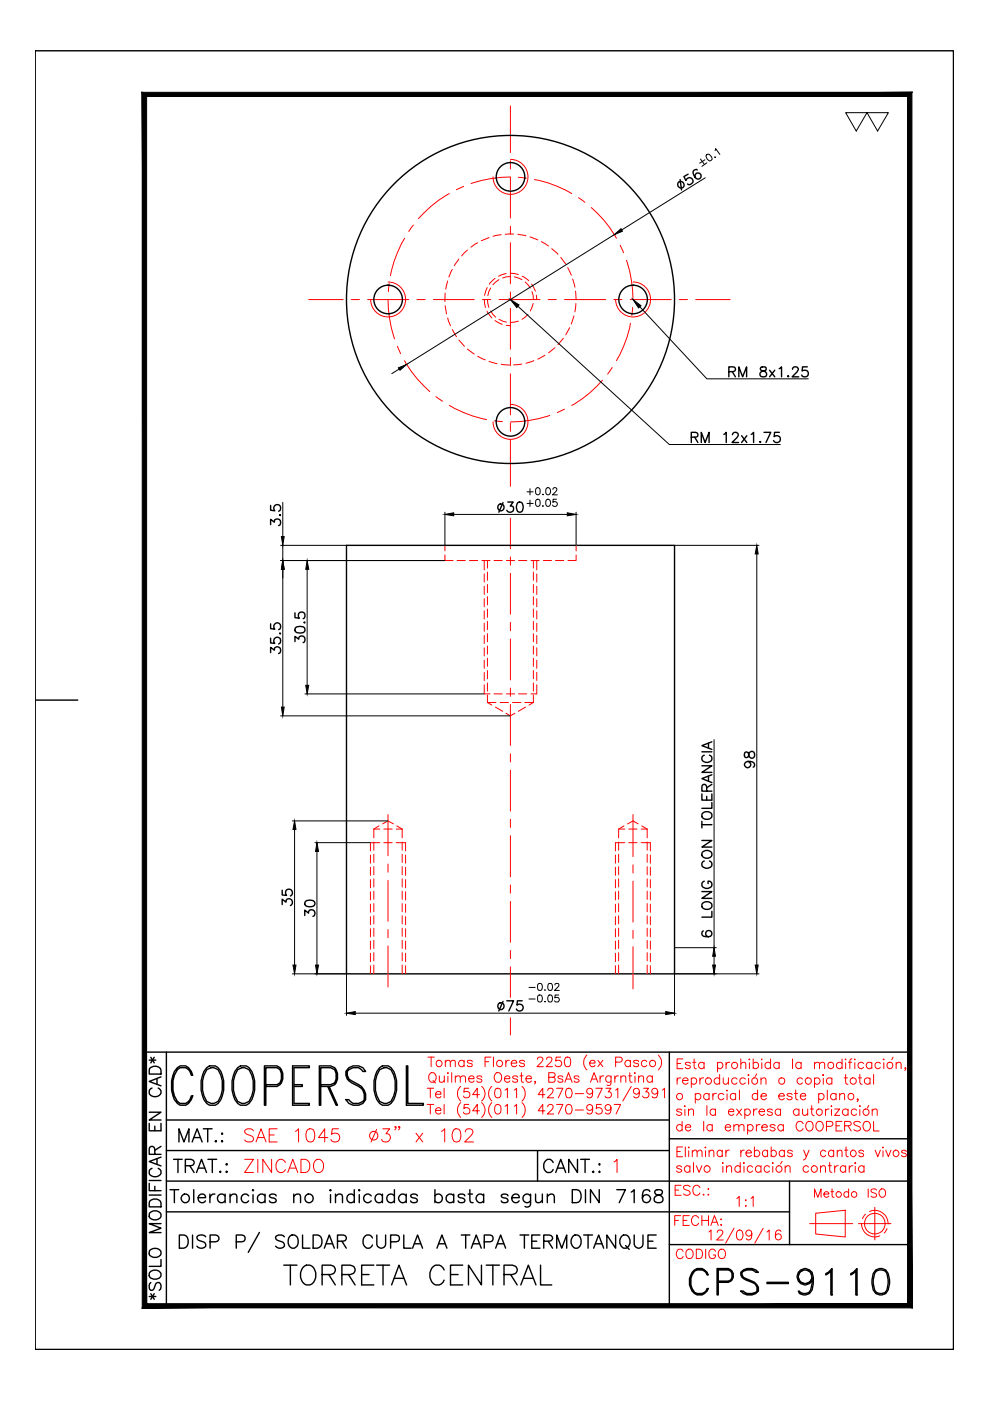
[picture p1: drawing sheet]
<svg xmlns="http://www.w3.org/2000/svg" width="210mm" height="297mm" viewBox="0 0 210 297" stroke-linecap="round" stroke-linejoin="round" font-family="sans-serif">
<!-- layer: 0 -->
<g fill="none" stroke="#000" stroke-width=".3">
<path d="M7.5 10.8h194.7v275.3h-194.7zM73.5 115.6h69.5v90.9h-69.5zM7.5 148.4h9M30.6 223.1h162.3v53.7h-162.3zM31.6 238.2v1.5h2.5v-1.5M31.6 235.8h2.5l-2.5 1.7h2.5M31.6 224.8h1.4M31.7 226.5a1.43 1.43 0 0 1 2.4 .4v.8h-2.5zM32 224.2l.7 1.2M32.2 230.7a.94 .94 0 0 0-.6 1 .94 .94 0 0 0 1 .8 1.12 1.12 0 0 0 1.2-.2 1.12 1.12 0 0 0 .2-1.2l-.5-.4M32.7 224.2l-.7 1.2M32.8 238.8v.9"/>
<path d="M33.3 228.7v1.2M34.1 228.3l-2.5 1 2.5 .9M35.3 237.5h106.6M35.3 223.1v53.7M37.6 226.4l.6-.4a2.21 2.21 0 0 1 2.7 2h-.3l-.3-.8-.9-.8h-1.2l-.6 .4a6.1 6.1 0 0 0 0 6.7l.6 .4h1.2l.9-.8 .3-.8h.3a2.08 2.08 0 0 1-3.3 1.6 6.1 6.1 0 0 1 0-7.5zM43.1 239.3h1.9M43.8 226.4l.6-.4a2.22 2.22 0 0 1 2.7 2 6.4 6.4 0 0 1-.9 5.9l-.6 .4a2.22 2.22 0 0 1-2.7-2 6.4 6.4 0 0 1 .9-5.9zM43.8 226.8l1-.4h.6l.8 .4a6.3 6.3 0 0 1 0 6.7l-.8 .4h-.6l-1-.4a6.3 6.3 0 0 1 0-6.7zM44 239.3v2.8M50.4 226.4l.6-.4a2.22 2.22 0 0 1 2.7 2 6.4 6.4 0 0 1-.9 5.9l-.6 .4a2.22 2.22 0 0 1-2.7-2 6.4 6.4 0 0 1 .9-5.9zM50.4 226.8l.9-.4h.6l.9 .4a6.3 6.3 0 0 1 0 6.7l-.9 .4h-.6l-.9-.4a6.3 6.3 0 0 1 0-6.7zM56.4 230h2.3l.7-.4 .3-.8v-1.2l-.3-.8-.7-.4h-2.3v7.9h-.3v-8.3h2.6a2.48 2.48 0 0 1 0 4.3h-2.3"/>
<path d="M62 226h3.6v.4h-3.3v7.5h3.3v.4h-3.6zM62.3 230h1.8v.3h-1.8M68 230h2.1l.9-.4 .3-.8v-1.2l-.3-.8-.9-.4h-2.1v7.9h-.3v-8.3h2.4a2.29 2.29 0 0 1 1.2 3.6l-.3 .4-.9 .3h-2.1M69.5 230.3l1.8 4h.3l-1.8-4M74 226.4a2.41 2.41 0 0 1 3.5 .8h-.6l-.3-.4a2.08 2.08 0 0 0-3 .4v.8l.4 .8 2 1.2a2.94 2.94 0 0 1 1.5 3.1 2.37 2.37 0 0 1-4.2 0h.7l.3 .4a2.02 2.02 0 0 0 2.9-.4 2.39 2.39 0 0 0-1.2-2.8l-1.4-.7a2.16 2.16 0 0 1-1.3-2.4zM80.5 226.4l.6-.4a2.22 2.22 0 0 1 2.7 2 6.4 6.4 0 0 1-.9 5.9l-.6 .4a2.22 2.22 0 0 1-2.7-2 6.4 6.4 0 0 1 .9-5.9zM80.5 226.8l.9-.4h.6l.9 .4a6.3 6.3 0 0 1 0 6.7l-.9 .4h-.6l-.9-.4a6.3 6.3 0 0 1 0-6.7zM86.2 226h.3v7.9h3.3v.4h-3.6zM141.9 223.1v53.7M31.6 250.9v1.5h2.5M31.6 253.4h2.5M31.6 250.3h2.5"/>
<path d="M31.7 257.2a1.49 1.49 0 0 1 2.4 .2 1.33 1.33 0 0 1-.9 1.3 1.33 1.33 0 0 1-1.5-.5zM31.7 254.7a1.43 1.43 0 0 1 2.4 .4v.8h-2.5zM32.2 247.7a.91 .91 0 0 0-.6 1 .91 .91 0 0 0 1 .8 1.12 1.12 0 0 0 1.2-.3 1.12 1.12 0 0 0 .2-1.2l-.5-.3M32.8 244.7v-1.1a.61 .61 0 0 0-1-.4l-.2 .4v1.1h2.5M32.8 251.5v.9M33.3 245.7v1.2M34.1 259.4h-2.5l2.5 1-2.5 .9h2.5M34.1 245.3l-2.5 1 2.5 .9M34.1 243l-1.3 .9M35.3 256.9h132.1M35.3 250.4h157.6M35.3 243.9h106.6"/>
<path d="M36 252.2h1.9M36.8 245.8h1.8M37 252.2v2.8M37.7 245.8v2.8M37.9 242.1v-2.8l1.1 2.8 1.1-2.8v2.8M39.3 247.2l1.6-.2a.66 .66 0 0 0 0-1l-.4-.2h-1.2v2.8M40.2 247.2l1 1.4M40.7 242.1l1.1-2.8 1.1 2.8M41.1 252.2v2.8M41.1 241.2h1.3M41.7 248.6l1-2.8 1.1 2.8M42 253.9h1.6a.81 .81 0 0 0-1-.8 .81 .81 0 0 0-.6 1.1 .85 .85 0 0 0 .7 .8 .85 .85 0 0 0 .9-.4"/>
<path d="M42.1 247.7h1.3M44.1 245.8h1.8M44.5 253.2v1.8M45 245.8v2.8M45.6 253.2a.92 .92 0 0 0-1.1 .7M45.6 242l.2-.1 .1 .1-.1 .1zM46.6 248.5l.1-.2 .1 .2-.1 .1zM47 240.4l.1-.1 .1 .1-.1 .1zM47 242l.1-.1 .1 .1-.1 .1zM47.7 253.5a.9 .9 0 0 0-1.3-.1 .9 .9 0 0 0 0 1.3 .9 .9 0 0 0 1.3-.1M47.7 253.2v1.8M47.9 246.9l.2-.2 .1 .2-.1 .1z"/>
<path d="M47.9 248.5l.2-.2 .1 .2-.1 .1zM48.8 253.7l.6-.5 .7 .1 .1 1.7M48.8 253.2v1.8M52.7 253.5a.88 .88 0 0 0-1.3-.1 .88 .88 0 0 0 0 1.3 .88 .88 0 0 0 1.3-.1M53.7 252.2l.1 .2-.1 .1-.2-.1zM53.7 253.3v1.7M56.2 253.5a.9 .9 0 0 0-1.3-.1 .9 .9 0 0 0 0 1.3 .9 .9 0 0 0 1.3-.1M56.2 253.2v1.8M58.6 253.5a.84 .84 0 0 0-1.5 0l.1 .3 1.2 .4 .2 .4a.84 .84 0 0 1-1.5 0M62.3 253.7l.6-.5 .7 .1 .1 1.7M62.3 253.2v1.8M70.1 252.2l.1 .2-.1 .1-.2-.1z"/>
<path d="M70.1 253.3v1.7M71.1 253.7l.7-.5 .7 .1 .1 1.7M71.1 253.2v1.8M75.1 253.5a.88 .88 0 0 0-1.3-.1 .88 .88 0 0 0 0 1.3 .88 .88 0 0 0 1.3-.1M75.1 252.2v2.8M76.2 252.2l.1 .2-.1 .1-.2-.1zM76.2 253.3v1.7M78.7 253.5a.9 .9 0 0 0-1.3-.1 .9 .9 0 0 0 0 1.3 .9 .9 0 0 0 1.3-.1M81.1 253.5a.88 .88 0 0 0-1.3-.1 .88 .88 0 0 0 0 1.3 .88 .88 0 0 0 1.3-.1M81.1 253.2v1.8M83.6 253.5a.9 .9 0 0 0-1.3-.1 .9 .9 0 0 0 0 1.3 .9 .9 0 0 0 1.3-.1M83.6 252.2v2.8"/>
<path d="M86.1 253.5a.9 .9 0 0 0-1.3-.1 .9 .9 0 0 0 0 1.3 .9 .9 0 0 0 1.3-.1M86.1 253.2v1.8M88.5 253.5a.84 .84 0 0 0-1.4 0l.1 .3 1.2 .4 .1 .4a.84 .84 0 0 1-1.4 0M92.2 253.5a.88 .88 0 0 1 1.3-.1 .88 .88 0 0 1 0 1.3 .88 .88 0 0 1-1.3-.1M92.2 252.2v2.8M96.2 253.5a.9 .9 0 0 0-1.3-.1 .9 .9 0 0 0 0 1.3 .9 .9 0 0 0 1.3-.1M96.2 253.2v1.8M98.6 253.5a.84 .84 0 0 0-1.5 0l.2 .3 1.1 .4 .2 .4a.84 .84 0 0 1-1.5 0M99.2 253.2h1M99.6 252.2v2.3l.2 .4 .5 .1M102.5 253.5a.9 .9 0 0 0-1.3-.1 .9 .9 0 0 0 0 1.3 .9 .9 0 0 0 1.3-.1M102.5 253.2v1.8"/>
<path d="M107.7 253.5a.84 .84 0 0 0-1.4 0l.1 .3 1.2 .4 .1 .4a.84 .84 0 0 1-1.4 0M108.5 253.9h1.6a.68 .68 0 0 0-.5-.7 .89 .89 0 0 0-1.1 1.1 .89 .89 0 0 0 1.6 .3M112.5 253.2v2.1a.75 .75 0 0 1-1.2 .5M112.5 253.5a.9 .9 0 0 0-1.3-.1 .9 .9 0 0 0 0 1.3 .9 .9 0 0 0 1.3-.1M113.6 253.2l.1 1.7 .7 .1 .6-.5M114 243.9v6.5M115 253.2v1.8M116 253.7l.7-.5 .7 .1 .1 .4v1.3M116 253.2v1.8M117.3 246.5a.95 .95 0 0 0-1.5-.5 1.58 1.58 0 0 0 .3 2.6 .97 .97 0 0 0 1.2-.6M117.8 248.6l1.1-2.8 1 2.8M118.2 247.7h1.3"/>
<path d="M121.3 252.2h1a1.46 1.46 0 0 1 .9 1.4 1.46 1.46 0 0 1-.9 1.4h-1zM122.4 245.8v2.8l-1.8-2.8v2.8M123.1 245.8h1.9M124.1 245.8v2.8M124.1 252.2v2.8M125.6 248.5l.2-.2 .1 .2-.1 .1zM127 246.9l.1-.2 .1 .2-.1 .1zM127 248.5l.1-.2 .1 .2-.1 .1zM127.1 252.2v2.8l-1.9-2.8v2.8M130.8 252.2h1.8l-1.3 2.8M133.8 252.7l.7-.5v2.8M137.8 252.6a.79 .79 0 0 0-.8-.4 .79 .79 0 0 0-.7 .5 2.08 2.08 0 0 0 .3 2.2 .87 .87 0 0 0 1.3-.4 .87 .87 0 0 0-.6-1.2 .87 .87 0 0 0-1.1 .8"/>
<path d="M139 252.4l-.2 .5a1.53 1.53 0 0 0 1.4 .6 .76 .76 0 0 1 .4 .9 .76 .76 0 0 1-.7 .6 .93 .93 0 0 1-1.2-.5 .87 .87 0 0 1 .8-1.1l.6-.1a.58 .58 0 0 0 .2-.9l-.4-.2zM141.9 241.4h51M167.4 250.4v13.5M31.6 274.9h1.4M31.7 269.8a1.46 1.46 0 0 1 2.4 .2 1.33 1.33 0 0 1-.9 1.2 1.33 1.33 0 0 1-1.5-.5zM31.7 265.1a1.49 1.49 0 0 1 2.4 .3 1.33 1.33 0 0 1-.9 1.2 1.33 1.33 0 0 1-1.5-.5zM32 271.9a1.12 1.12 0 0 0 0 1.7 .6 .6 0 0 0 .7-.5l.2-.7a.59 .59 0 0 1 .5-.5 .59 .59 0 0 1 .6 .3 1.07 1.07 0 0 1-.2 1.4M32 274.3l.7 1.2M32.7 274.3l-.7 1.2M34.1 267.1v1.4h-2.5M38 261.8h1a1.49 1.49 0 0 1 .9 1.4 1.49 1.49 0 0 1-.9 1.4h-1zM40.8 261.8v2.8"/>
<path d="M43.6 262.2a1.27 1.27 0 0 0-1.8 0 .69 .69 0 0 0 .5 .8l.8 .3a.68 .68 0 0 1 .5 .5 .68 .68 0 0 1-.2 .7 1.21 1.21 0 0 1-1.6-.3M44.5 263.3h1.2a.72 .72 0 0 0 .7-.5 .72 .72 0 0 0-.2-.7l-.5-.3h-1.2v2.8M50.1 263.3l1.6-.1a.76 .76 0 0 0 0-1.2l-1.6-.2v2.8M55 261.3l-2.4 4.2M60.2 268.2h2.8M60.3 262.2a1.27 1.27 0 0 0-1.9 0 .68 .68 0 0 0 .6 .8l.8 .3a.7 .7 0 0 1 .2 1.2 1.21 1.21 0 0 1-1.6-.3M61.4 262.2a1.04 1.04 0 0 1 1.1-.3 1.04 1.04 0 0 1 .7 1 1.21 1.21 0 0 1-.3 1.3 1.21 1.21 0 0 1-1.3 .3 1.74 1.74 0 0 1-.2-2.3zM61.6 268.2v4.2M64.1 261.8v2.8h1.6M64.5 268.4a1.61 1.61 0 0 1 2.4 1.4 1.94 1.94 0 0 1-1.9 2.6 2.41 2.41 0 0 1-.5-4zM66.4 261.8h.9a1.49 1.49 0 0 1 1 1.4 1.49 1.49 0 0 1-1 1.4h-.9zM68.3 270.2h1.8l.6-.2a.97 .97 0 0 0 0-1.6l-.6-.2h-1.8v4.2"/>
<path d="M68.8 264.6l1-2.8 1.1 2.8M69.2 263.7h1.3M69.7 270.2l1.4 2.2M71.6 263.2l1.6-.2a.65 .65 0 0 0 0-1l-1.6-.2v2.8M72.5 270.2h1.8l.6-.2a.91 .91 0 0 0 0-1.6l-.6-.2h-1.8v4.2M72.5 263.2l.9 1.4M73.9 270.2l1.4 2.2M76.7 270.2h1.5M79 262.5a1.03 1.03 0 0 0-1.2-.7 1.03 1.03 0 0 0-.8 1.1 1.34 1.34 0 0 0 1.3 1.7l.7-.6M79.3 268.2h-2.6v4.2h2.6M79.9 268.2h2.7M79.9 261.8v2a.94 .94 0 0 0 .9 .8 .94 .94 0 0 0 1-.8v-2"/>
<path d="M81.2 268.2v4.2M82.8 263.3l1.6-.1a.76 .76 0 0 0 0-1.2l-1.6-.2v2.8M83 272.4l1.6-4.2 1.6 4.2M83.6 271h2M85.6 261.8v2.8h1.6M87.5 264.6l1-2.8 1.1 2.8M87.9 263.7h1.3M92.6 264.6l1.1-2.8 1.1 2.8M93 263.7h1.3M94.2 269.3a1.45 1.45 0 0 0-1.4-1.1 1.45 1.45 0 0 0-1.4 1.1 2.4 2.4 0 0 0 .9 3.1 1.51 1.51 0 0 0 1.9-1M95.5 270.2h1.6M97.8 261.8h1.8"/>
<path d="M98.1 268.2h-2.6v4.2h2.6M98.7 261.8v2.8M99.9 264.6l1.1-2.8 1 2.8M100.3 263.7h1.3M102.1 268.2v4.2l-2.8-4.2v4.2M102.7 263.3l1.6-.1a.73 .73 0 0 0 .2-.8 .73 .73 0 0 0-.6-.6h-1.2v2.8M103.1 268.2h2.8M104.5 268.2v4.2M105.1 264.6l1-2.8 1.1 2.8M105.5 263.7h1.3M106.9 270.2h1.7l.6-.2a.91 .91 0 0 0 0-1.6l-.6-.2h-1.7v4.2M108.3 270.2l1.4 2.2"/>
<path d="M110.3 261.8h1.8M110.4 272.4l1.6-4.2 1.6 4.2M111.1 271h1.9M111.2 261.8v2.8M112.7 263.2h1.1M114.5 261.8h-1.8v2.8h1.8M114.6 268.2v4.2h2.4M115.3 263.2h1.2a.73 .73 0 0 0 .7-.8l-.3-.4-.4-.2h-1.2v2.8M116.2 263.2l1 1.4M118 264.6v-2.8l1.1 2.8 1.1-2.8v2.8M121.6 262a1.04 1.04 0 0 1 1.6 .9 1.29 1.29 0 0 1-1.3 1.7 1.61 1.61 0 0 1-.3-2.6zM123.8 261.8h1.8"/>
<path d="M124.7 261.8v2.8M125.9 264.6l1-2.8 1.1 2.8M126.3 263.7h1.3M130.5 261.8v2.8l-1.8-2.8v2.8M131.7 262.2a1.04 1.04 0 0 1 1.2-.3 1.04 1.04 0 0 1 .7 1 1.34 1.34 0 0 1-1.4 1.7l-.2-.1a1.62 1.62 0 0 1-.3-2.3zM132.6 264.1l.8 .8M134.5 261.8v2a.94 .94 0 0 0 .9 .8 .94 .94 0 0 0 .9-.8v-2M137.4 263.2h1M139.1 261.8h-1.7v2.8h1.7M141.9 263.9h51M147.2 269.3a1.87 1.87 0 0 1 3 1h-.3l-.2-.5a1.84 1.84 0 0 0-2.5-.3 3.5 3.5 0 0 0 0 4.5 1.84 1.84 0 0 0 2.5-.3l.2-.5h.3a1.9 1.9 0 0 1-1.9 1.4 1.9 1.9 0 0 1-1.8-1.4 3.2 3.2 0 0 1 .7-3.9zM152.3 271.6h2.1l.6-.2 .2-.6v-.8l-.2-.5-.6-.2h-2.1v5.2h-.3v-5.5h2.4a1.51 1.51 0 0 1 1.1 1.4 1.51 1.51 0 0 1-1.1 1.5h-2.1"/>
<path d="M157.1 269.8a2.43 2.43 0 0 1 3.7 0h-.6a2.04 2.04 0 0 0-2.9 0v.5l.3 .5a7.1 7.1 0 0 1 2.9 1.6l.3 .5v.8a2.45 2.45 0 0 1-3.7 0h.5a1.96 1.96 0 0 0 2.9 0 1.52 1.52 0 0 0-1.1-1.8 2.81 2.81 0 0 1-2.3-1.6zM162.6 271.9h4.5v.2h-4.5zM169.3 271.1a1.58 1.58 0 0 0 2.3 .8l.6-.8M169.3 270.3a1.58 1.58 0 0 1 2.3-.8l.6 .8M169.5 274l.8 .2 1.3-.2M170.3 269.3a1.58 1.58 0 0 0-.8 2.3l.8 .5M171.1 269.3l.8 .5a4.8 4.8 0 0 1-.5 4.4M172.2 271.6a1.73 1.73 0 0 1-2.6 .4 1.73 1.73 0 0 1 0-2.6 1.73 1.73 0 0 1 2.6 .4l.2 1v1.3l-.2 1.4a1.79 1.79 0 0 1-2.7 .7l-.2-.5h.2l.3 .5M172.2 270.8l-.3 .8-.8 .5M175.1 270l.5-.2 .8-.8v5.5h-.2v-5l-1.1 .8zM180.4 270l.5-.2 .8-.8v5.5h-.2v-5l-1.1 .8zM185.7 269.3a1.74 1.74 0 0 1 2.6 .7 4.4 4.4 0 0 1-.5 4.2 1.79 1.79 0 0 1-2.7-.7l-.2-2.1 .2-1.4z"/>
<path d="M185.7 274l.8 .2 1.3-.2M185.7 269.5l.8-.2 1.3 .2M185.9 269.3a4.2 4.2 0 0 0 0 4.9M187.6 269.3a4.4 4.4 0 0 1 0 4.9"/>
<circle cx="108.2" cy="37.5" r="3"/>
<circle cx="82.3" cy="63.5" r="3"/>
<circle cx="108.2" cy="63.5" r="34.8"/>
<circle cx="134.2" cy="63.5" r="3"/>
<circle cx="108.2" cy="89.4" r="3"/>
<circle cx="39.3" cy="254.1" r=".91"/>
<circle cx="65.5" cy="254.1" r=".92"/>
</g>
<!-- layer: OC -->
<g fill="none" stroke="#f00" stroke-width=".21">
<path d="M94.9 59.6l-.4 1.7M95.9 57.1l-.7 1.6M97.3 54.9l-1 1.5M99.1 53l-1.2 1.2M101.3 51.5l-1.5 .9M103.7 50.3l-1.7 .7M105 59l-1.3 1.3M105.8 59.3l-1.3 1.1M106.3 49.8l-1.8 .3M107.3 58l-1.6 .6M108.2 57.9l1.7 .3M108.2 58.6l-.8 .1-.8 .2"/>
<path d="M108.9 49.6l-1.8 .1M109.1 58.7l1.6 .6M109.8 49.7l1.7 .3M110.7 58.6l1.4 .9M111.4 59.8l1.1 1.3M112.4 50.2l1.6 .7M114.8 51.2l1.5 1M117 52.7l1.3 1.2M118.9 54.6l1 1.4M120.4 56.7l.7 1.6M121.4 59.2l.5 1.7M94.4 62.2l-.1 1.7"/>
<path d="M94.4 64.8l.3 1.8M94.9 67.4l.6 1.7M95.9 69.9l.9 1.5M97.3 72.1l1.2 1.3M99.1 74l1.5 1.1M101.3 75.5l1.6 .8M102.7 63.5l.2 1.7M103.3 66l1 1.4M103.3 61l-.5 1.6M103.3 63.5l.3 1.7M103.7 76.6l1.7 .5M104 61.1l-.6 1.6"/>
<path d="M104 65.9l1.1 1.3M105 68l1.5 .8M105.8 67.7l1.6 .6M106.3 77.2l1.7 .2M107.3 69l.9 .1M109.9 68.1l-1.7 .3M110.6 77.2l-1.7 .2M111.9 66.6l-1.2 1.1M112.7 60.2l.8 1.5M112.8 61.8l.3 1.7M113 64.4l-.5 1.5M113.1 63.5h.1"/>
<path d="M113.2 76.5l-1.7 .5M113.7 62.6l.1 .9M115.5 75.3l-1.5 .8M117.7 73.7l-1.4 1.1M119.4 71.7l-1.1 1.4M120.8 69.5l-.9 1.5M121.7 67l-.6 1.7M122 61.7l.1 1.8M122.1 64.4l-.2 1.7M122.1 63.5h.1M94.3 115.6v1.2M94.3 117.7v1.1h1.8"/>
<path d="M96.9 118.8h1.8M99.5 118.8h1.8M102.2 118.8h1.7M102.7 118.8v2M103.3 118.8v1.7M104.7 118.8h1.8M107.4 118.8h1.7M110 118.8h1.7M112.6 118.8h1.7M113.1 118.8v1.7M113.8 118.8v2M115.2 118.8h1.7"/>
<path d="M117.8 118.8h1.7M122.1 117.7v1.1h-1.7M122.1 115.6v1.2M102.7 121.7v1.7M102.7 124.3v1.7M102.7 126.9v1.8M102.7 129.5v1.7M102.7 132.1v1.8M102.7 134.7v1.8M102.7 137.3v1.8M102.7 140v1.7M103.3 121.3v1.7"/>
<path d="M103.3 123.9v1.8M103.3 126.5v1.7M103.3 129.1v1.8M103.3 131.8v1.7M103.3 134.3v1.8M103.3 137v1.7M103.3 139.5v1.8M113.1 121.3v1.7M113.1 123.9v1.8M113.1 126.5v1.7M113.1 129.1v1.8M113.1 131.8v1.7"/>
<path d="M113.1 134.3v1.8M113.1 137v1.7M113.1 139.5v1.8M113.8 121.7v1.7M113.8 124.3v1.7M113.8 126.9v1.8M113.8 129.5v1.7M113.8 132.1v1.8M113.8 134.7v1.8M113.8 137.3v1.8M113.8 140v1.7M102.7 142.6v1.7"/>
<path d="M102.7 145.2v1.9h1.2M103.3 142.2v1.7M103.3 144.8v1.7M103.3 147.4v1.5M103.3 148.9l1 .6M103.3 148.9h1.9M104.7 147.1h1.8M105 149.9l1.6 .9M106.1 148.9h1.7M107.3 151.2l.9 .6 .9-.6M107.4 147.1h1.7M108.7 148.9h1.7"/>
<path d="M110 147.1h1.7M111.3 148.9h1.8M111.4 149.9l-1.5 .9M113.1 142.2v1.7M113.1 144.8v1.7M113.1 147.4v1.5M113.1 148.9l-.9 .6M113.8 142.6v1.7M113.8 145.2v1.9h-1.2M79.3 175.8v1.8M79.3 178.5v1.8M79.3 175.8h1.2"/>
<path d="M80.4 175.1l-1.1 .7M80.5 178.7h-2v1.7M81.1 174.7l1.2-.7 1.1 .7M81.4 178.7h1.8M81.4 175.8h1.8M84 178.7h2v1.7M84 175.8h1.3M84.1 175.1l1.2 .7M85.3 175.8v1.8M85.3 178.5v1.8M131.2 175.8h1.3M131.2 175.8v1.8"/>
<path d="M131.2 178.5v1.8M132.3 175.1l-1.1 .7M132.5 178.7h-2v1.7M133.1 174.7l1.1-.7 1.1 .7M133.3 178.7h1.8M133.3 175.8h1.8M135.9 178.7h2v1.7M135.9 175.8h1.3M136.1 175.1l1.1 .7M137.2 175.8v1.8M137.2 178.5v1.8M78.5 181.3v1.7"/>
<path d="M78.5 183.9v1.7M78.5 186.5v1.7M78.5 189.1v1.7M78.5 191.7v1.7M78.5 194.3v1.8M78.5 196.9v1.7M78.5 199.5v1.8M79.3 181.1v1.8M79.3 183.7v1.8M79.3 186.3v1.8M79.3 188.9v1.8M79.3 191.6v1.7"/>
<path d="M79.3 194.2v1.7M79.3 196.8v1.7M79.3 199.4v1.7M85.3 181.1v1.8M85.3 183.7v1.8M85.3 186.3v1.8M85.3 188.9v1.8M85.3 191.6v1.7M85.3 194.2v1.7M85.3 196.8v1.7M85.3 199.4v1.7M86 181.3v1.7"/>
<path d="M86 183.9v1.7M86 186.5v1.7M86 189.1v1.7M86 191.7v1.7M86 194.3v1.8M86 196.9v1.7M86 199.5v1.8M130.5 181.3v1.7M130.5 183.9v1.7M130.5 186.5v1.7M130.5 189.1v1.7M130.5 191.7v1.7"/>
<path d="M130.5 194.3v1.8M130.5 196.9v1.7M130.5 199.5v1.8M131.2 181.1v1.8M131.2 183.7v1.8M131.2 186.3v1.8M131.2 188.9v1.8M131.2 191.6v1.7M131.2 194.2v1.7M131.2 196.8v1.7M131.2 199.4v1.7M137.2 181.1v1.8"/>
<path d="M137.2 183.7v1.8M137.2 186.3v1.8M137.2 188.9v1.8M137.2 191.6v1.7M137.2 194.2v1.7M137.2 196.8v1.7M137.2 199.4v1.7M137.9 181.3v1.7M137.9 183.9v1.7M137.9 186.5v1.7M137.9 189.1v1.7M137.9 191.7v1.7"/>
<path d="M137.9 194.3v1.8M137.9 196.9v1.7M137.9 199.5v1.8M78.5 202.1v1.8M78.5 204.7v1.8M79.3 202v1.7M79.3 204.6v1.9M85.3 202v1.7M85.3 204.6v1.9M86 202.1v1.8M86 204.7v1.8M130.5 202.1v1.8"/>
<path d="M130.5 204.7v1.8M131.2 202v1.7M131.2 204.6v1.9M137.2 202v1.7M137.2 204.6v1.9M137.9 202.1v1.8M137.9 204.7v1.8"/>
</g>
<!-- layer: CL -->
<g fill="none" stroke="#f00" stroke-width=".21">
<path d="M98.3 39.5l-1.6 .7M108.2 37.5a26.6 26.6 0 0 0-8.3 1.4M108.2 22.5v9.9M108.2 34.1v1.7M108.2 37.6v8.6M109.9 37.6l1.7 .2M113.3 38.1a22.7 22.7 0 0 1 7.9 2.9M85.8 50.5a25.3 25.3 0 0 0-3 7.9M87.6 47.7l-.9 1.4M95.3 41a24 24 0 0 0-6.6 5.4M108.2 48v1.7M108.2 51.4v8.8"/>
<path d="M122.7 41.9l1.3 1M125.4 44a23.8 23.8 0 0 1 5.3 6.5M131.5 52l.7 1.6M132.8 55.2a24.2 24.2 0 0 1 1.4 8.3M65.5 63.5h7.2M74.5 63.5h1.7M77.9 63.5h8.8M82.3 63.5a26.6 26.6 0 0 0 1.4 8.4M82.5 60.1l-.1 1.7M84.3 73.4l.6 1.6M85.8 76.5a24 24 0 0 0 5.3 6.5M88.4 63.5h1.7"/>
<path d="M91.9 63.5h8.7M102.3 63.5h1.8M105.8 63.5h8.7M108.2 61.9v1.7M108.2 65.4v8.7M108.2 75.8v1.7M108.2 79.3v8.7M116.2 63.5h1.8M119.7 63.5h8.7M129.8 77.9l-1 1.4M130.1 63.5h1.8M133.6 63.5h8.7"/>
<path d="M133.7 68.6a22.7 22.7 0 0 1-3 7.9M134.1 65.2l-.1 1.7M134.2 63.5h.1M144 63.5h1.8M147.5 63.5h7.3M92.4 84.1l1.4 1M95.3 86a25.3 25.3 0 0 0 7.9 3M104.8 89.2l1.7 .2M108.2 89.7v1.8M108.2 93.2v9.9M116.6 88.1a25 25 0 0 1-8.4 1.4M119.7 86.8l-1.5 .7"/>
<path d="M127.7 80.6a23.8 23.8 0 0 1-6.5 5.4M108.2 109.9v6.4M108.2 118.1v1.7M108.2 121.6v8.6M108.2 132v1.7M108.2 135.5v8.7M108.2 145.9v1.7M108.2 149.4v8.6M108.2 159.8v1.8M82.3 172.7v8.7M108.2 163.3v8.7M108.2 173.7v1.7"/>
<path d="M108.2 177.2v8.7M134.2 172.7v8.9M82.3 183.2v1.7M82.3 186.7v8.6M82.3 197.1v1.7M108.2 187.6v1.8M108.2 191.1v8.7M134.2 183.4v1.7M134.2 186.8v8.7M134.2 197.2v1.8M82.3 200.5v8.8M108.2 201.5v1.8"/>
<path d="M108.2 205v6.5M108.2 215.8v3.6M134.2 200.7v8.9"/>
</g>
<!-- layer: FI -->
<path d="M108.2 33.8a3.7 3.7 0 0 1 3.7 3.7 3.7 3.7 0 0 1-3.7 3.7 3.7 3.7 0 0 1-3.7-3.7M82.3 59.8a3.7 3.7 0 0 1 3.7 3.7 3.7 3.7 0 0 1-3.7 3.7 3.7 3.7 0 0 1-3.7-3.7M134.2 59.8a3.7 3.7 0 0 1 3.7 3.7 3.7 3.7 0 0 1-3.7 3.7 3.7 3.7 0 0 1-3.7-3.7M108.2 85.7a3.7 3.7 0 0 1 3.7 3.7 3.7 3.7 0 0 1-3.7 3.7 3.7 3.7 0 0 1-3.7-3.7" fill="none" stroke="#f00" stroke-width=".21"/>
<!-- layer: 0 -->
<path d="M30.2 19.6l.9 .9 162.3-.9zM31.1 20.5l162.3-.9-1 .9zM192.4 20.5l1 256.8v-257.7zM192.4 20.5l1 256.8-1-.9zM30.2 277.3h163.2l-1-.9zM30.2 277.3l.9-.9h161.3zM30.2 19.6v257.7l.9-.9zM30.2 19.6l.9 .9v255.9z" fill="#000" stroke="#000" stroke-width=".21"/>
<!-- layer: CO -->
<g fill="none" stroke="#000" stroke-width=".21">
<path d="M149.5 37.7l-17.7 11M179.3 23.9h4.5l-2.3 3.9zM183.8 23.9h4.6l-2.3 3.9zM130.2 49.8l-44 27.5M84.6 78.2l-1.5 1M109.8 65l32.1 29.2h23.6M135.7 65l14.2 15.3h21.5M59.5 115.6h13.9M59.5 118.8h34.7M60 106.5v7.3M60 115.6v3.2M94.3 108.6v6.9"/>
<path d="M96.2 109.1h24.1M122.1 108.6v6.9M143.1 115.6h17.8M160.5 117.4v87.2M60 120.7v29.2M65.1 120.7v24.6M59.5 151.8h48.7M64.7 147.1h37.9M151.4 156.8v44.1M62 174h20.2M62.5 175.9v28.7M66.8 178.7h11.7"/>
<path d="M67.2 180.5v24.1M62 206.5h11.4M73.5 206.5v8.8M75.3 214.8h65.9M143 206.5v8.8M143.1 206.5h17.8M143.1 200.9h8.8M151.4 202.7v1.9"/>
</g>
<g fill="#000" stroke="#000" stroke-width=".21">
<path d="M130.2 49.8l1.5-1.3 .3 .5zM84.5 78l1.7-.7-1.4 1.2zM108.2 63.5l1.8 1.2-.4 .5zM134.2 63.5l1.7 1.3-.5 .5zM59.7 113.8h.6l-.3 1.8zM94.3 109.1l1.9-.4v.7zM120.3 108.7l1.8 .4-1.8 .3zM160.5 115.6l.3 1.8h-.7zM60 118.8l.3 1.9h-.6zM65.1 118.8l.4 1.9h-.7zM59.7 149.9h.6l-.3 1.9zM64.8 145.3h.7l-.4 1.8z"/>
<path d="M62.5 174l.3 1.9h-.7zM67.2 178.7l.3 1.8h-.6zM62.1 204.6h.7l-.3 1.9zM66.9 204.6h.6l-.3 1.9zM73.5 214.8l1.8-.3v.6zM141.2 214.5l1.8 .3-1.8 .3zM151.1 204.6h.6l-.3 1.9zM151.4 200.9l.3 1.8h-.6zM160.1 204.6h.7l-.3 1.9z"/>
</g>
<g fill="none" stroke="#000" stroke-width=".3">
<path d="M144.2 38.1l.3 2.2M145.9 36.9l-.9 .5 .4 .9a.75 .75 0 0 1 1-.6 .75 .75 0 0 1 .5 1 .75 .75 0 0 1-1.1 .3M147.8 36a.65 .65 0 0 0-.8 .3 1.27 1.27 0 0 0 1.3 1.6 .66 .66 0 0 0 .3-.9 .66 .66 0 0 0-.9-.3 .66 .66 0 0 0-.3 .9M154.5 78.8l1.3-.1 .1-.3-.1-.5-1.3-.1v2.1M155.3 78.8l.6 1.1M156.6 79.9v-2.1l.9 2.1 .8-2.1v2.1M161.3 77.9a.42 .42 0 0 0 .2 .7 .79 .79 0 0 1 .9 .3 .79 .79 0 0 1 0 .9 .92 .92 0 0 1-1.3-.3 1.04 1.04 0 0 1 1.3-1v-.4a.84 .84 0 0 0-1.1-.2zM163.2 78.5l1.1 1.4M164.3 78.5l-1.1 1.4M165.2 78.2l.5-.4v2.1M167.1 79.7l.1 .1-.1 .1zM168 78.3l.1-.3a.68 .68 0 0 1 1.2 .2l-.3 .7-1 1h1.3"/>
<path d="M171.2 77.8h-1l-.1 .9a.75 .75 0 0 1 1.1-.1 .75 .75 0 0 1-.1 1.2 .75 .75 0 0 1-1.1-.3M146.6 92.7l1.2-.1 .2-.3-.1-.4-.4-.2h-.9v2.1M147.3 92.7l.7 1.1M148.7 93.8v-2.1l.8 2.1 .8-2.1v2.1M153.5 92.1l.5-.4v2.1M155.3 92.2v-.1a.66 .66 0 0 1 1.1-.2 .72 .72 0 0 1-.2 .9l-1 1h1.4M157.2 92.4l1.1 1.4M158.3 92.4l-1.1 1.4M159.3 92.1l.5-.4v2.1M161.1 93.7h.2l-.1 .1zM162 91.7h1.4l-1 2.1M165.2 91.7h-1l-.1 .9a.75 .75 0 0 1 1.2 0 .75 .75 0 0 1-.2 1.1 .75 .75 0 0 1-1.1-.3"/>
<path d="M57.4 111.2v-1.1l.8 .6a.68 .68 0 0 1 .8-.7 .68 .68 0 0 1 .5 .9l-.1 .3-.3 .2M57.4 107.2v1l.9 .1a.75 .75 0 0 1-.1-1.1 .75 .75 0 0 1 1.1 .1 .75 .75 0 0 1-.2 1.1M59.3 109.2h.2l-.1 .1zM106.7 106.6l-.9 2M107.7 106.4h1.1l-.6 .9a.68 .68 0 0 1 .7 .8 .68 .68 0 0 1-.9 .5l-.5-.4M109.8 106.6a.66 .66 0 0 1 1 .3 1.1 1.1 0 0 1-.7 1.7 1.18 1.18 0 0 1-.5-1.7zM57.4 138.4v-1.1l.8 .6a.68 .68 0 0 1 .8-.8 .68 .68 0 0 1 .5 1l-.1 .3-.3 .2M57.4 135.3v1l.9 .1a.76 .76 0 0 1 0-1.1 .76 .76 0 0 1 1.1 .1 .76 .76 0 0 1-.3 1.1M57.4 132.3v1l.9 .1a.77 .77 0 0 1-.1-1.2 .77 .77 0 0 1 1.2 .2 .77 .77 0 0 1-.3 1.1M59.3 134.3h.2l-.1 .1zM62.5 136v-1.1l.8 .6a.71 .71 0 0 1 1-.6 .71 .71 0 0 1 .3 1.1l-.3 .2M62.5 129.9v1.1l1 .1a.74 .74 0 0 1-.1-1.1 .74 .74 0 0 1 1.1 .1 .74 .74 0 0 1-.2 1.1"/>
<path d="M62.6 133.1a1.73 1.73 0 0 1 2 0 .73 .73 0 0 1-.3 1 1.95 1.95 0 0 1-1.7-.2zM64.6 131.9v.2zM148.8 159.4h2.1M150.2 157.6v1M150.9 157.3l-2.1 .8 2.1 .8M158 159.5l-.2 .3 .2 .7a.47 .47 0 0 0 .7-.2 .77 .77 0 0 1 .2-.8 .77 .77 0 0 1 .9-.1 .75 .75 0 0 1 .2 .9 .75 .75 0 0 1-.7 .5 .97 .97 0 0 1-.6-1.1 .47 .47 0 0 0-.7-.2zM148.8 178.2h2.1l-2.1 1.4h2.1M148.8 168.3v1.3h2.1v-1.3M148.8 162.4h2.1l-2.1 1.4h2.1M148.8 174.9h2.1M148.8 174.1v1.4M148.9 172.5a1.27 1.27 0 0 1 2 .2 1.12 1.12 0 0 1-.8 1.1 1.12 1.12 0 0 1-1.2-.5z"/>
<path d="M149.3 160.1a.78 .78 0 0 0-.5 .9 .78 .78 0 0 0 .8 .6h.5a.78 .78 0 0 0 .8-.6 .78 .78 0 0 0-.5-.9M149.8 167.7v-.9a.58 .58 0 0 0-.6-.5l-.3 .2-.1 .3v.9h2.1M149.8 168.8v.8M150.2 164.6v1M150.9 170.2v1.2h-2.1M150.9 164.3l-2.1 .8 2.1 .8M150.9 166.3l-1.1 .7M158.6 161.4a.68 .68 0 0 1 .6 .9 .68 .68 0 0 1-1 .4 .68 .68 0 0 1 0-1.1 1.14 1.14 0 0 1 1.8 .7l-.3 .4M59.8 191.8v-1.2l.8 .7a.72 .72 0 0 1 1.1-.7 .72 .72 0 0 1 .1 1.3l-.2 .1M59.8 188.7v1.1h1a.75 .75 0 0 1 0-1.1 .75 .75 0 0 1 1.1 .2 .75 .75 0 0 1-.3 1.1M64.6 194.1v-1.1l.8 .6a.71 .71 0 0 1 1.1-.6 .71 .71 0 0 1-.1 1.3M64.7 191.1a1.39 1.39 0 0 1 2.1 .3v.3a1.27 1.27 0 0 1-2.2 0z"/>
<path d="M148.8 189h2.1l-2.1 1.5h2.1M148.9 191.6a1.27 1.27 0 0 1 2 .2 1.12 1.12 0 0 1-.8 1 1.12 1.12 0 0 1-1.2-.4zM148.9 180.7a1.12 1.12 0 0 1 1.2-.4 1.12 1.12 0 0 1 .8 1 1.1 1.1 0 0 1-1.2 .7 1.1 1.1 0 0 1-.9-1.1zM149.1 197.4a.64 .64 0 0 0 .1 1.1 1.68 1.68 0 0 0 1.6-.2 .66 .66 0 0 0-.2-1 .66 .66 0 0 0-.9 .5 .66 .66 0 0 0 .5 .8M149.3 186.8a.78 .78 0 0 0-.5 .9 .78 .78 0 0 0 .8 .7h.5a.76 .76 0 0 0 .8-.8 .76 .76 0 0 0-.8-.8v.5M149.3 182.6a.78 .78 0 0 0-.5 .8 .78 .78 0 0 0 .8 .7h.5a.78 .78 0 0 0 .8-.7 .78 .78 0 0 0-.5-.8M150.9 193.2v1.3h-2.1M106.7 212.3l-.9 2M107.5 212.2h1.4l-1 2.1M110.7 212.2h-1l-.1 .9a.75 .75 0 0 1 1.2 0 .75 .75 0 0 1-.2 1.2 .75 .75 0 0 1-1.1-.4"/>
<circle cx="144.4" cy="39.2" r=".7"/>
<circle cx="106.2" cy="107.6" r=".7"/>
<circle cx="106.2" cy="213.3" r=".7"/>
</g>
<!-- layer: 0-CO -->
<g fill="none" stroke="#000" stroke-width=".21">
<path d="M148.5 33.7l.8 1.1M149.5 33.9l-1.1 .7M149.8 32.8l.2-.1a1.01 1.01 0 0 1 1 1.1 .49 .49 0 0 1-.7 .2l-.3-.2a.69 .69 0 0 1-.2-1zM149.9 34.5l-1.1 .8M151.6 33.3l.1 .1zM151.6 31.9l.1-.4 .9 1.2M111.7 106.7h1.3M111.7 104.3h1.3M112.4 103.6v1.3M112.4 106.1v1.3M113.8 105.9a.48 .48 0 0 1 .7 .2v.4a.61 .61 0 0 1-.5 .9 .97 .97 0 0 1-.2-1.5zM113.8 103.5a.48 .48 0 0 1 .7 .2v.4a.61 .61 0 0 1-.5 .8 .97 .97 0 0 1-.2-1.4z"/>
<path d="M115 107.3h.2zM115 104.8h.2zM115.9 105.9a.48 .48 0 0 1 .7 .2 .7 .7 0 0 1 .1 .9 .7 .7 0 0 1-.8 .3l-.2-.6 .1-.6zM115.9 103.5a.48 .48 0 0 1 .7 .2 .7 .7 0 0 1 .1 .8 .7 .7 0 0 1-.8 .3l-.2-.5 .1-.6zM117.2 103.8l.3-.4h.3l.3 .3-.2 .5-.7 .7h1M118 105.8h-.7l-.1 .7a.53 .53 0 0 1 .8 0 .53 .53 0 0 1-.1 .8 .53 .53 0 0 1-.7-.2M112.2 211.8h1.3M112.2 209.4h1.3M114.2 211h.2a.76 .76 0 0 1 .6 .7 .76 .76 0 0 1-.6 .7l-.4-.2v-1zM114.2 208.5h.2a.76 .76 0 0 1 .6 .7 .76 .76 0 0 1-.6 .8l-.4-.3v-.9zM115.5 212.3v.1zM115.5 209.9v.1z"/>
<path d="M116.3 211h.6l.2 .2 .1 .6-.3 .6h-.6l-.1-.2-.1-.6zM116.3 208.5h.6l.2 .3 .1 .6-.3 .5h-.6l-.1-.2-.1-.6zM117.7 208.8a.44 .44 0 0 1 .4-.3 .44 .44 0 0 1 .4 .3v.3l-.9 .9h1M118.5 211h-.8v.6a.54 .54 0 0 1 .8 0 .54 .54 0 0 1-.1 .8 .54 .54 0 0 1-.8-.2"/>
</g>
<!-- layer: 1 -->
<g fill="none" stroke="#f00" stroke-width=".21">
<path d="M90.6 230.7h1.4M90.6 234.2h1.4M90.7 224.1h1.4M91.2 230.7v2.1M91.2 234.2v2M91.3 227.5a.98 .98 0 0 1 1.1 .4 .98 .98 0 0 1-.1 1.3 .75 .75 0 0 1-.9 .2 .75 .75 0 0 1-.5-.7 1.18 1.18 0 0 1 .4-1.2zM91.4 224.1v2.1M91.8 229.1l.5 .5M92.3 232h1.2a.62 .62 0 0 0-.9-.5 .62 .62 0 0 0-.2 1 .6 .6 0 0 0 1.1 0M92.3 235.4h1.2a.6 .6 0 0 0-.7-.6 .6 .6 0 0 0-.5 .8 .63 .63 0 0 0 .5 .6 .63 .63 0 0 0 .7-.3M93.1 228.1l.1 1.3 .5 .1 .5-.4M94.2 230.7v2.1"/>
<path d="M94.2 234.2v2M94.2 228.1v1.4M94.4 225.2l.5-.4 .5 .1 .1 1.3M94.4 224.8v1.4M95 227.4l.1 .1-.1 .1zM95 228.2v1.3M95.5 225.2l.4-.4 .5 .1 .1 1.3M95.8 227.4v2.1M96.5 228.5l.5-.4 .5 .1 .1 1.3M96.5 228.1v1.4M97.6 228.5l.5-.4 .5 .1 .1 1.3M97.7 230.3a2.08 2.08 0 0 0 0 3.1"/>
<path d="M97.7 233.8a2.13 2.13 0 0 0 0 3.1M98.4 225.1a.66 .66 0 0 0-1-.1 .66 .66 0 0 0 0 1 .66 .66 0 0 0 1-.1M98.4 224.8v1.4M99.4 228.7h1.1a.62 .62 0 0 0-.9-.5 .62 .62 0 0 0-.1 1 .6 .6 0 0 0 1 0M99.4 230.7h-1v.9a.73 .73 0 0 1 1 0 .73 .73 0 0 1-.1 1 .73 .73 0 0 1-1-.2M99.4 234.2h-1v.8a.72 .72 0 0 1 1 0 .72 .72 0 0 1-.1 1.1 .72 .72 0 0 1-1-.3M100.1 225.1a.6 .6 0 0 0-1 0l.3 .3 .6 .2 .1 .3a.6 .6 0 0 1-1 0M101.7 232.1h-1.5l1-1.4v2.1M101.7 235.5h-1.5l1-1.3v2M102.1 230.3a2 2 0 0 1 0 3.1M102.1 233.8a2.04 2.04 0 0 1 0 3.1M102.2 228.4a.6 .6 0 0 0-1.1 0l.3 .3 .7 .2 .1 .3a.6 .6 0 0 1-1.1 0"/>
<path d="M102.8 225.1h.8M104.1 224.1h-1.3v2.1M104.3 230.3a2.08 2.08 0 0 0 0 3.1M104.3 233.8a2.13 2.13 0 0 0 0 3.1M104.6 224.1v2.1M105.2 230.8a.69 .69 0 0 1 .9 .3 1.77 1.77 0 0 1-.2 1.6 .68 .68 0 0 1-.9-.3 1.73 1.73 0 0 1 .2-1.6zM105.2 227.5a1.02 1.02 0 0 1 1.2 .7 1.02 1.02 0 0 1-.6 1.3h-.4a1.19 1.19 0 0 1-.2-2zM105.2 234.3a.64 .64 0 0 1 .9 .2 1.73 1.73 0 0 1-.2 1.6 .68 .68 0 0 1-.9-.3 1.66 1.66 0 0 1 .2-1.5zM106.9 228.7h1.2a.62 .62 0 0 0-.9-.5 .62 .62 0 0 0-.2 1 .6 .6 0 0 0 1.1 0M107.1 231.1l.5-.4v2.1M107.1 234.5l.5-.3v2M107.2 224.8v1.4"/>
<path d="M108 224.8a.64 .64 0 0 0-.8 .6M108.4 225.4h1.2a.63 .63 0 0 0-.9-.5 .63 .63 0 0 0-.2 1 .64 .64 0 0 0 1.1 0M109 231.1l.5-.4v2.1M109 234.5l.5-.3v2M109.7 228.4a.6 .6 0 0 0-1 0l.3 .3 .7 .2v.3a.6 .6 0 0 1-1 0M110.3 228.1h.6M110.5 227.4v1.7l.1 .3 .4 .1M110.7 230.3a2.08 2.08 0 0 1 0 3.1M110.7 233.8a2.13 2.13 0 0 1 0 3.1M111.2 225.1a.63 .63 0 0 0-1.1 0l.3 .3 .7 .2 .1 .3a.63 .63 0 0 1-1.1 0M111.5 228.7h1.2a.62 .62 0 0 0-.9-.5 .62 .62 0 0 0-.2 1 .6 .6 0 0 0 1.1 0M113.6 229.4h-.3l.1-.2 .2 .2-.3 .4"/>
<path d="M113.9 224.6l.1-.3 .3-.2 .6 .1 .2 .3-.3 .7-1 1h1.4M115.5 232.1h-1.4l1-1.4v2.1M115.5 235.5h-1.4l1-1.3v2M115.9 224.6l.1-.3 .3-.2 .6 .2a.72 .72 0 0 1-.1 .9l-1 1h1.4M116.1 231.2l.1-.3 .3-.2 .7 .2a.72 .72 0 0 1-.2 .9l-1 1h1.4M116.1 234.7l.1-.3 .3-.2h.4l.3 .2a.72 .72 0 0 1-.2 .9l-1 .9h1.4M116.3 228.4l1.2-.1 .2-.3-.1-.4-.4-.2h-.9v2.1h.9a.53 .53 0 0 0 .5-.6 .53 .53 0 0 0-.5-.5M118 230.7h1.4l-1 2.1M118 234.2h1.4l-1 2M118.9 224.1h-1l-.1 .9a.74 .74 0 0 1 1.1 0 .74 .74 0 0 1-.1 1.1 .74 .74 0 0 1-1.1-.3M119.4 228.4a.6 .6 0 0 0-1.1 0l.3 .3 .7 .2 .1 .3a.6 .6 0 0 1-1.1 0M119.8 229.5l.7-2.1 .8 2.1"/>
<path d="M119.9 224.2a.68 .68 0 0 1 1 .3 1.95 1.95 0 0 1-.2 1.6 .68 .68 0 0 1-.9-.3 1.56 1.56 0 0 1 .1-1.6zM120.1 228.8h.9M120.2 230.8a.68 .68 0 0 1 1 .3 1.02 1.02 0 0 1-.7 1.7 1.11 1.11 0 0 1-.5-1.7zM120.2 234.3a.63 .63 0 0 1 1 .2 1.02 1.02 0 0 1-.7 1.7 1.11 1.11 0 0 1-.5-1.7zM122 231.9h1.7M122 235.3h1.7M122.8 228.4a.6 .6 0 0 0-1.1 0l.3 .3 .7 .2 .1 .3a.6 .6 0 0 1-1.1 0M124.4 223.7a2.14 2.14 0 0 0 0 3.1M125 225.4h1.2a.62 .62 0 0 0-.9-.5 .62 .62 0 0 0-.2 1 .6 .6 0 0 0 1.1 0M125.2 229.5l.8-2.1 .8 2.1M125.5 228.8h1M125.7 231.4a.64 .64 0 0 1-.9 .5 .64 .64 0 0 1-.3-1 .64 .64 0 0 1 1.1 .1 1.9 1.9 0 0 1-.2 1.7 .62 .62 0 0 1-.9-.2"/>
<path d="M125.7 234.8a.64 .64 0 0 1-.9 .6 .64 .64 0 0 1-.3-1 .64 .64 0 0 1 1.1 .1 1.85 1.85 0 0 1-.2 1.6 .66 .66 0 0 1-.9-.2M126.3 230.7h1.4l-1 2.1M126.8 224.8l1 1.4M127.2 228.1v1.4M127.5 234.2h-1l-.1 .8a.72 .72 0 0 1 1.1 0 .72 .72 0 0 1-.1 1.1 .72 .72 0 0 1-1.1-.3M127.8 224.8l-1 1.4M128 228.1a.65 .65 0 0 0-.8 .6M128.5 230.7h1.1l-.6 .8a.66 .66 0 0 1 .6 .8 .66 .66 0 0 1-.9 .5l-.2-.1-.2-.3M129.6 228.1l-.1 1.8a.54 .54 0 0 1-.8 .2M129.6 228.4a.64 .64 0 0 0-1-.1 .64 .64 0 0 0 0 1 .64 .64 0 0 0 1-.1M129.6 234.8a.63 .63 0 0 1-.9 .6 .63 .63 0 0 1-.3-.9 .63 .63 0 0 1 1 0 1.69 1.69 0 0 1-.1 1.6 .66 .66 0 0 1-.9-.2M130.2 234.2h1.4l-1 2"/>
<path d="M130.4 228.1v1.4M130.5 231.1l.5-.4v2.1M130.5 225.2h.9a.53 .53 0 0 0 .5-.5 .53 .53 0 0 0-.5-.6h-.9v2.1M131.1 228.1a.64 .64 0 0 0-.7 .6M131.6 228.5a.68 .68 0 0 1 1-.3l.1 1.3M131.6 228.1v1.4M133.3 228.1h.7M133.5 227.4v1.7l.2 .3 .3 .1M133.7 225.1a.66 .66 0 0 0-1-.1 .66 .66 0 0 0 0 1 .66 .66 0 0 0 1-.1M133.7 224.8v1.4M133.8 230.3l-1.7 3.1M134.5 227.5h.2z"/>
<path d="M134.6 228.2v1.3M135.4 225.1a.6 .6 0 0 0-1.1 0l.3 .3 .7 .2 .1 .3a.6 .6 0 0 1-1.1 0M135.4 228.5l.5-.4 .5 .1 .1 1.3M135.4 228.1v1.4M135.6 231.4a.64 .64 0 0 1-.9 .5 .64 .64 0 0 1-.2-1 .64 .64 0 0 1 1 .1 1.9 1.9 0 0 1-.2 1.7 .64 .64 0 0 1-.9-.2M136.5 230.7h1l-.6 .8a.68 .68 0 0 1 .5 1.1 .68 .68 0 0 1-1.2-.2M137.1 225.1a.64 .64 0 0 0-.9-.1 .64 .64 0 0 0 0 1 .64 .64 0 0 0 .9-.1M138.3 228.4a.66 .66 0 0 0-1-.1 .66 .66 0 0 0 0 1 .66 .66 0 0 0 1-.1M138.3 228.1v1.4M139.5 231.4a.63 .63 0 0 1-.9 .6 .63 .63 0 0 1-.3-1 .63 .63 0 0 1 1 0 1.72 1.72 0 0 1-.1 1.7 .62 .62 0 0 1-.9-.2M139.6 223.7a2.14 2.14 0 0 1 0 3.1M140.4 231.1l.5-.4v2.1"/>
<path d="M143.6 225.5h.7M143.6 228.5v1.4M144.3 228.5a.6 .6 0 0 0-.7 .6M144.5 235.4a.7 .7 0 0 0-1.1 0l.2 .2 .8 .3 .1 .3a.64 .64 0 0 1-1.1 0M144.6 238.7a.66 .66 0 0 0-1-.1 .66 .66 0 0 0 0 1 .66 .66 0 0 0 1-.1M144.6 237.8v2M144.7 229.1h1.2a.64 .64 0 0 0-1-.4 .64 .64 0 0 0 .1 1.1 .59 .59 0 0 0 .9-.2M144.8 224.5h-1.2v2.1h1.2M145.2 234.4v.2l-.1-.1zM145.2 235.2v1.3M145.3 239h1.1a.62 .62 0 0 0-.8-.5 .62 .62 0 0 0-.2 1 .6 .6 0 0 0 1 0M146 235.5l.4-.4 .6 .1v1.3"/>
<path d="M146 235.1v1.4M146.4 225.5a.65 .65 0 0 0-1.1 0l.1 .2 .9 .3 .1 .3a.6 .6 0 0 1-1.1 0M146.6 228.8a.65 .65 0 0 1 .9-.1 .65 .65 0 0 1 0 1 .65 .65 0 0 1-.9-.1M146.6 228.5v2.1M146.9 225.2h.6M147.2 224.5v1.7v.3l.4 .1M147.4 232.1a.66 .66 0 0 1 1-.1 .66 .66 0 0 1 0 1 .66 .66 0 0 1-1-.1M147.4 231.8v2.1M148.4 228.5v1.4M149.2 228.5a.66 .66 0 0 0-.8 .6M149.2 237.8v2M149.3 225.5a.66 .66 0 0 0-1-.1 .66 .66 0 0 0 0 1 .66 .66 0 0 0 1-.1"/>
<path d="M149.3 225.2v1.4M149.9 234.4v2.1M150.3 232.1a.65 .65 0 0 0-.9-.1 .65 .65 0 0 0 0 1 .65 .65 0 0 0 .9-.1M150.3 231.8v1.4M151 238.7a.65 .65 0 0 0-.9-.1 .65 .65 0 0 0 0 1 .65 .65 0 0 0 .9-.1M151 238.4v1.4M151.1 231.8v1.4M151.7 235.4a.65 .65 0 0 0-1-.1 .65 .65 0 0 0 0 1 .65 .65 0 0 0 1-.1M151.7 235.1v1.4M151.9 231.8a.6 .6 0 0 0-.8 .6M152.1 225.5a.65 .65 0 0 1 1-.1 .65 .65 0 0 1 0 1 .65 .65 0 0 1-1-.1M152.1 225.2v2.1"/>
<path d="M152.6 228.8a.66 .66 0 0 0-1-.1 .66 .66 0 0 0 0 1 .66 .66 0 0 0 1-.1M152.6 227.8v2.1M153.3 228.5l.2 1.3 .4 .1 .5-.4M153.5 232.1a.66 .66 0 0 0-1-.1 .66 .66 0 0 0 0 1 .66 .66 0 0 0 1-.1M153.8 239h1.1a.62 .62 0 0 0-.9-.5 .62 .62 0 0 0-.1 1 .6 .6 0 0 0 1 0M153.9 225.2v1.4M154.1 231.1v.2l-.1-.1zM154.1 231.9v1.3M154.4 235.7h1.2a.62 .62 0 0 0-.9-.5 .62 .62 0 0 0-.2 1 .6 .6 0 0 0 1.1 0M154.4 228.5v1.4M154.7 225.2a.66 .66 0 0 0-.8 .6M155.6 238.8l.5-.4 .5 .1v1.3"/>
<path d="M155.6 238.4v1.4M156 232.1a.65 .65 0 0 0-1-.1 .65 .65 0 0 0 0 1 .65 .65 0 0 0 1-.1M156 231.8v1.4M156.2 235.1l1 1.4M156.3 228.8a.65 .65 0 0 0-1-.1 .65 .65 0 0 0 0 1 .65 .65 0 0 0 1-.1M156.6 238.8l.6-.4 .4 .1 .1 1.3M156.8 231.1v2.1M157.1 225.6a.68 .68 0 0 1 .9-.3l.1 1.3M157.1 224.5v2.1M157.2 235.1l-1 1.4M157.9 235.4a.66 .66 0 0 1 1-.1 .66 .66 0 0 1 0 1 .66 .66 0 0 1-1-.1M157.9 235.1v2.1"/>
<path d="M158 228.8a.66 .66 0 0 0-.9-.1 .66 .66 0 0 0 0 1 .66 .66 0 0 0 .9-.1M158.5 238.7a.66 .66 0 0 1 1-.1 .66 .66 0 0 1 0 1 .66 .66 0 0 1-1-.1M158.5 238.4v2.1M158.7 227.8v.2l-.1-.1zM158.7 228.6v1.3M158.9 224.5v.2zM158.9 225.3v1.3M159.7 225.5a.65 .65 0 0 1 .9-.1 .65 .65 0 0 1 0 1 .65 .65 0 0 1-.9-.1M159.7 224.5v2.1M159.8 235.1v1.4M160.4 238.4v1.4M160.5 227.7l-.4 .5"/>
<path d="M160.5 235.1a.64 .64 0 0 0-.7 .6M160.6 232.1a.65 .65 0 0 0-.9-.1 .65 .65 0 0 0 0 1 .65 .65 0 0 0 .9-.1M160.6 231.1v2.1M160.9 235.7h1.2a.64 .64 0 0 0-1-.4 .64 .64 0 0 0 .1 1.1 .57 .57 0 0 0 .9-.2M161.1 238.4a.6 .6 0 0 0-.7 .6M161.3 228.9l.5-.4 .5 .1 .1 1.3M161.3 232.4h1.2a.62 .62 0 0 0-.9-.5 .62 .62 0 0 0-.2 1 .6 .6 0 0 0 1.1 0M161.3 228.5v1.4M161.5 239h1.2a.64 .64 0 0 0-1-.4 .64 .64 0 0 0 .1 1.1 .59 .59 0 0 0 .9-.2M161.5 224.5v.2zM161.5 225.3v1.3M163.4 225.5a.66 .66 0 0 0-1-.1 .66 .66 0 0 0 0 1 .66 .66 0 0 0 1-.1"/>
<path d="M163.4 224.5v2.1M163.8 235.4a.65 .65 0 0 0-1.1 0l.1 .2 .9 .3 .1 .3a.6 .6 0 0 1-1.1 0M164.4 238.7a.69 .69 0 0 0-1.1 0l.1 .2 .8 .3 .2 .3a.63 .63 0 0 1-1.1 0M165.1 232.4h1.2a.64 .64 0 0 0-1-.4 .64 .64 0 0 0 .1 1.1 .59 .59 0 0 0 .9-.2M165.2 225.5a.65 .65 0 0 0-.9-.1 .65 .65 0 0 0 0 1 .65 .65 0 0 0 .9-.1M165.2 225.2v1.4M165.5 235.4a.65 .65 0 0 0-.9-.1 .65 .65 0 0 0 0 1 .65 .65 0 0 0 .9-.1M165.5 235.1v1.4M166.1 238.7a.66 .66 0 0 0-1-.1 .66 .66 0 0 0 0 1 .66 .66 0 0 0 1-.1M166.1 238.4v1.4M168 232.1a.7 .7 0 0 0-1.2 0l.2 .2 .8 .3 .2 .3a.64 .64 0 0 1-1.2 0M168 224.5v2.1"/>
<path d="M168.4 231.8h.7M168.7 231.1v1.7l.1 .3 .4 .1M169.4 235.4a.66 .66 0 0 0-1-.1 .66 .66 0 0 0 0 1 .66 .66 0 0 0 1-.1M169.4 235.1v1.4M169.7 232.4h1.1a.62 .62 0 0 0-.9-.5 .62 .62 0 0 0-.1 1 .6 .6 0 0 0 1 0M169.9 225.5a.65 .65 0 0 0-1-.1 .65 .65 0 0 0 0 1 .65 .65 0 0 0 1-.1M169.9 225.2v1.4M170.2 235.1l.1 1.3 .4 .1 .6-.4M170.2 228.8a.65 .65 0 0 0-1-.1 .65 .65 0 0 0 0 1 .65 .65 0 0 0 1-.1M170.3 238.2a.77 .77 0 0 0-.9-.4 .77 .77 0 0 0-.6 .7v.5a.76 .76 0 0 0 .6 .8 .76 .76 0 0 0 .9-.5M171 238a.84 .84 0 0 1 1.1-.1 .84 .84 0 0 1 .3 1.1 .78 .78 0 0 1-.8 .8 .78 .78 0 0 1-.8-.8zM171.3 235.1v1.4"/>
<path d="M171.8 235.1h.7M172.1 234.4v1.7l.1 .3 .4 .1M172.7 225.6l.5-.4 .5 .1 .1 1.3M172.7 228.8a.66 .66 0 0 1 1-.1 .66 .66 0 0 1 0 1 .66 .66 0 0 1-1-.1M172.7 225.2v1.4M172.7 228.5v2.1M173.2 238a.85 .85 0 0 1 1.1-.1 .85 .85 0 0 1 .3 1.1 .78 .78 0 0 1-.8 .8 .78 .78 0 0 1-.8-.8zM173.6 232.1a.65 .65 0 0 1 .9-.1 .65 .65 0 0 1 0 1 .65 .65 0 0 1-.9-.1M173.6 231.8v2.1M173.8 225.6l.5-.4 .4 .1 .2 1.3M174.6 227.8v.2l-.2-.1zM174.6 228.6v1.3"/>
<path d="M175 235.1v1.4M175.2 238.8h.9l.4-.2a.53 .53 0 0 0 .1-.5 .53 .53 0 0 0-.5-.3h-.9v2M175.4 231.1v2.1M175.8 235.1a.64 .64 0 0 0-.8 .6M176.3 234.4v.2zM176.3 235.2v1.3M176.4 228.8a.65 .65 0 0 0-1-.1 .65 .65 0 0 0 0 1 .65 .65 0 0 0 1-.1M176.4 228.5v1.4M177 235.1h1l-1 1.4h1M177.3 232.1a.66 .66 0 0 0-1-.1 .66 .66 0 0 0 0 1 .66 .66 0 0 0 1-.1M177.3 238.7h.7M177.3 231.8v1.4"/>
<path d="M178 232.2l.5-.4 .5 .1 .1 1.3M178 231.8v1.4M178.5 237.8h-1.2v2h1.2M178.5 225.5a.66 .66 0 0 0-.9-.1 .66 .66 0 0 0 0 1 .66 .66 0 0 0 .9-.1M178.5 224.5v2.1M179 228.5h.7M179.1 238.7l1.2-.1 .2-.5-.2-.3h-.3h-.9v2M179.3 224.5v.2zM179.3 227.8v1.7l.1 .3 .4 .1M179.3 225.3v1.3M179.8 235.4a.66 .66 0 0 0-1-.1 .66 .66 0 0 0 0 1 .66 .66 0 0 0 1-.1M179.8 238.7l.7 1.1"/>
<path d="M179.8 235.1v1.4M179.9 225.2h.7M180.7 224.5l-.4 .1-.1 .3v1.7M181.2 224.5v.2zM181.2 225.3v1.3M181.6 235.4a.65 .65 0 0 0-.9-.1 .65 .65 0 0 0 0 1 .65 .65 0 0 0 .9-.1M181.9 233.1l-.1 .1-.1-.1h.2l-.2 .5M182 228.5h.7M182.3 234.4l.1 .1-.1 .1zM182.3 227.8v1.7l.1 .3 .4 .1M182.3 235.2v1.3M182.4 238a.83 .83 0 0 0-1.4 .2 1.25 1.25 0 0 0 1.2 .7l.2 .6a.93 .93 0 0 1-1.4 0"/>
<path d="M183.1 225.5a.66 .66 0 0 0-1-.1 .66 .66 0 0 0 0 1 .66 .66 0 0 0 1-.1M183.2 238a.84 .84 0 0 1 1.1-.1 .84 .84 0 0 1 .2 1.1 .78 .78 0 0 1-.7 .8 .78 .78 0 0 1-.8-.8zM184.2 234.4l-.3 .5M184.5 228.8a.66 .66 0 0 0-1-.1 .66 .66 0 0 0 0 1 .66 .66 0 0 0 1-.1M184.5 228.5v1.4M184.8 225.5a.66 .66 0 0 0-.9-.1 .66 .66 0 0 0 0 1 .66 .66 0 0 0 .9-.1M184.8 225.2v1.4M184.9 235.5l.5-.4 .5 .1 .1 1.3M184.9 235.1v1.4M185.2 237.8v2h1.2M185.2 227.8v2.1M186.7 225.5a.65 .65 0 0 0-1-.1 .65 .65 0 0 0 0 1 .65 .65 0 0 0 1-.1"/>
<path d="M187.4 224.5v.2l-.1-.1zM187.4 225.3v1.3M189.4 224.1l-.3 .6M190 225.6l.5-.4 .4 .1 .2 1.3M190 225.2v1.4M192 226.5l-.1 .1-.1-.1h.2l-.2 .5M143.1 258.8h.8M143.1 252.3h.8M143.5 244.2h.7M144.3 257.7h-1.2v2.1M144.4 251.3h-1.3v2.1h1.3M144.5 247.5a.64 .64 0 0 0-1.1 0l.2 .2 .8 .3 .1 .3a.64 .64 0 0 1-1.1 0"/>
<path d="M144.7 243.2h-1.2v2.1h1.2M144.8 258.8h.8M145.3 243.2v2.1M146 243.2l.1 .1-.1 .1zM146 244v1.3M146.1 257.7h-1.3v2.1h1.3M146.3 247.5a.66 .66 0 0 0-1-.1 .66 .66 0 0 0 0 .9 .66 .66 0 0 0 1 0M146.3 247.2v1.4M146.3 251.6a.79 .79 0 0 0-.7-.3 .79 .79 0 0 0-.7 .5l.2 .3 1 .4 .2 .6a.93 .93 0 0 1-1.4 0M146.8 244.3l.4-.4 .5 .1 .1 1.3M146.8 243.9v1.4M147 246.5v2.1"/>
<path d="M147.6 247.2l.6 1.4 .6-1.4M147.8 244.3l.5-.4 .4 .1 .2 1.3M148.1 258.2a.78 .78 0 0 0-.9-.5 .78 .78 0 0 0-.6 .8 .92 .92 0 0 0 .2 1 .92 .92 0 0 0 1 .2l.3-.4M148.4 251.8a.76 .76 0 0 0-.9-.5 .76 .76 0 0 0-.6 .8 .94 .94 0 0 0 1 1.3l.5-.5M148.8 258.8h1.4M148.8 257.7v2.1M149.1 253.3h.2l-.1 .1zM149.6 243.2v.2zM149.6 244v1.3M150.1 252.1h.2l-.1 .1zM150.1 253.3h.2l-.1 .1zM150.2 257.7v2.1"/>
<path d="M150.3 244.3l.5-.4 .5 .1 .1 1.3M150.3 243.9v1.4M150.7 259.8l.8-2.1 .8 2.1M151 259.1h1M152.8 258.5h.2zM152.8 259.7h.2zM153.1 244.2a.63 .63 0 0 0-.9-.1 .63 .63 0 0 0 0 .9 .63 .63 0 0 0 .9 0M153.1 243.9v1.4M153.3 246.5v.2zM153.3 247.3v1.3M153.9 243.9v1.4M154 247.6l.5-.4 .5 .1 .1 1.3"/>
<path d="M154 247.2v1.4M154.6 243.9a.65 .65 0 0 0-.7 .5M156.9 247.5a.65 .65 0 0 0-.9-.1 .65 .65 0 0 0 0 .9 .65 .65 0 0 0 .9 0M156.9 246.5v2.1M157.1 243.9v1.4M157.7 246.5v.2l-.1-.1zM157.7 247.3v1.3M157.8 243.9a.65 .65 0 0 0-.7 .5M158.2 244.4h1.1a.6 .6 0 0 0-.7-.6 .6 .6 0 0 0-.4 .9 .61 .61 0 0 0 .4 .5 .61 .61 0 0 0 .7-.2M159.6 247.5a.65 .65 0 0 0-1-.1 .65 .65 0 0 0 0 .9 .65 .65 0 0 0 1 0M159.9 244.2a.65 .65 0 0 1 1-.1 .65 .65 0 0 1 0 .9 .65 .65 0 0 1-1 0M159.9 243.2v2.1"/>
<path d="M161.3 247.5a.66 .66 0 0 0-.9-.1 .66 .66 0 0 0 0 .9 .66 .66 0 0 0 .9 0M161.3 247.2v1.4M162.7 244.2a.63 .63 0 0 0-.9-.1 .63 .63 0 0 0 0 .9 .63 .63 0 0 0 .9 0M162.7 243.9v1.4M163.2 247.5a.65 .65 0 0 0-1-.1 .65 .65 0 0 0 0 .9 .65 .65 0 0 0 1 0M163.5 244.2a.63 .63 0 0 1 .9-.1 .63 .63 0 0 1 0 .9 .63 .63 0 0 1-.9 0M163.5 243.2v2.1M163.8 246.5l.2 .1-.2 .1zM163.8 247.3v1.3M165.8 246.2l-.3 .6M166.3 244.2a.63 .63 0 0 0-.9-.1 .63 .63 0 0 0 0 .9 .63 .63 0 0 0 .9 0M166.3 243.9v1.4"/>
<path d="M166.5 247.6l.5-.4 .4 .1 .1 1.3M166.5 247.2v1.4M168 244.2a.57 .57 0 0 0-1 0l.1 .2 .8 .3 .1 .3a.57 .57 0 0 1-1 0M170.4 243.9l.6 1.4 .5-1.4M171 245.3l-.2 .3-.5 .3M171.4 247.5a.65 .65 0 0 0-.9-.1 .65 .65 0 0 0 0 .9 .65 .65 0 0 0 .9 0M172.7 253.8v-1.7l.7 1.7 .7-1.7v1.7M172.9 257.2l6.3-.6v5.7l-6.3-.7zM174 247.6l.4-.4 .5 .1 .1 1.3M174 247.2v1.4M174.7 253.2h1a.58 .58 0 0 0-.6-.5 .58 .58 0 0 0-.5 .6 .58 .58 0 0 0 .5 .5l.6-.2M175.1 244.2a.63 .63 0 0 0-.9-.1 .63 .63 0 0 0 0 .9 .63 .63 0 0 0 .9 0"/>
<path d="M175.6 247.2h.7M175.9 246.5v1.6l.1 .3 .4 .2M176.2 252.7h.6M176.4 252.1v1.4l.1 .3h.3M176.8 244.2a.63 .63 0 0 0-1-.1 .63 .63 0 0 0 0 .9 .63 .63 0 0 0 1 0M176.8 243.9v1.4M177 247.2v1.4M177.5 244.3l.5-.4 .4 .1 .1 1.3M177.5 243.9v1.4M177.7 247.2a.72 .72 0 0 0-.7 .5M179.1 243.9h.7M179.3 247.5a.65 .65 0 0 0-.9-.1 .65 .65 0 0 0 0 .9 .65 .65 0 0 0 .9 0"/>
<path d="M179.3 247.2v1.4M179.4 243.2v1.6l.1 .3 .3 .2M179.9 252.9a.57 .57 0 0 0-.8-.1 .57 .57 0 0 0 0 .9 .57 .57 0 0 0 .8-.1M179.9 252.1v1.7M180.1 247.2v1.4M180.9 247.2a.73 .73 0 0 0-.8 .5M181.3 246.5l.2 .1-.2 .1zM181.3 247.3v1.3M182.6 259.4a2.8 2.8 0 0 0 3.9 2.6M183.1 244.2a.57 .57 0 0 0-1 0l.1 .2a.9 .9 0 0 1 .9 .4v.2a.57 .57 0 0 1-1 0M183.2 247.5a.66 .66 0 0 0-1-.1 .66 .66 0 0 0 0 .9 .66 .66 0 0 0 1 0M183.2 247.2v1.4"/>
<path d="M183.5 257.4l-.6 1M184.1 252.1v1.7M184.4 256.9a2.82 2.82 0 0 1 3.9 2.5M185.6 243.9l.5 1.4 .6-1.4M185.9 252.3a.67 .67 0 0 0-.7-.3 .67 .67 0 0 0-.5 .5l.1 .2 .9 .4 .2 .5a.78 .78 0 0 1-1.2 0M186.6 252.3a.66 .66 0 0 1 .7-.2 .66 .66 0 0 1 .5 .6v.5a.7 .7 0 0 1-.7 .7 .7 .7 0 0 1-.7-.7zM187.2 243.2v.2zM187.2 244v1.3M187.8 243.9l.6 1.4 .5-1.4M188.3 259.4h.1M192.2 244.2a.57 .57 0 0 0-1.1 0l.1 .2a.9 .9 0 0 1 1 .4v.2a.57 .57 0 0 1-1.1 0M144.8 265.3a.74 .74 0 0 0-.8-.4 .74 .74 0 0 0-.6 .7v.5a.74 .74 0 0 0 .6 .7 .74 .74 0 0 0 .8-.4"/>
<path d="M145.6 265.1a.83 .83 0 0 1 1.1-.1 .83 .83 0 0 1 .3 1.1 .76 .76 0 0 1-.8 .8 .76 .76 0 0 1-.8-.8zM147.6 264.9a1.07 1.07 0 0 1 1.3 .5 1.07 1.07 0 0 1-.3 1.4h-1zM149.6 264.9v1.9M151.7 265.3a.72 .72 0 0 0-.8-.5 .72 .72 0 0 0-.6 .8 .83 .83 0 0 0 .2 1.1 .83 .83 0 0 0 1.1-.1l.1-.5h-.5M152.7 264.9a.93 .93 0 0 1 1 .4 .93 .93 0 0 1 0 1.1 .74 .74 0 0 1-.8 .4 .74 .74 0 0 1-.6-.7 1.15 1.15 0 0 1 .4-1.2zM188.1 260.5l-.6 .9"/>
<circle cx="93.1" cy="225.5" r=".67"/>
<circle cx="105.9" cy="225.5" r=".67"/>
<circle cx="138.4" cy="225.5" r=".68"/>
<circle cx="144.1" cy="232.5" r=".67"/>
<circle cx="150.2" cy="229.2" r=".67"/>
<circle cx="155.7" cy="225.9" r=".67"/>
<circle cx="160" cy="229.2" r=".67"/>
<circle cx="165.7" cy="229.2" r=".68"/>
<circle cx="171.4" cy="229.2" r=".68"/>
<circle cx="173.7" cy="235.8" r=".67"/>
<circle cx="176.1" cy="225.9" r=".67"/>
<circle cx="180.4" cy="232.5" r=".67"/>
<circle cx="180.9" cy="229.2" r=".68"/>
<circle cx="183.6" cy="235.8" r=".67"/>
<circle cx="188.7" cy="225.9" r=".67"/>
<circle cx="149.9" cy="247.8" r=".7"/>
<circle cx="165.2" cy="247.8" r=".68"/>
<circle cx="172.6" cy="247.8" r=".7"/>
<circle cx="177.8" cy="253.2" r=".59"/>
<circle cx="180.9" cy="244.5" r=".67"/>
<circle cx="181.1" cy="253.2" r=".6"/>
<circle cx="185.5" cy="259.4" r="2.2"/>
<circle cx="190" cy="244.5" r=".67"/>
</g>
<!-- layer: 0 -->
<g fill="none" stroke="#f00" stroke-width=".21">
<path d="M53.7 239.7a1.04 1.04 0 0 0-1-.4 1.04 1.04 0 0 0-.8 .7 1.89 1.89 0 0 0 1.6 .9 .65 .65 0 0 1 0 1.1 1.28 1.28 0 0 1-1.6-.3M58.8 239.3h-1.7v2.8h1.7M62.6 239.9l.7-.6v2.8M65.3 239.5a.89 .89 0 0 1 1.3 .4 2.38 2.38 0 0 1-.2 2.1 .93 .93 0 0 1-1.4-.4 2.23 2.23 0 0 1 .3-2.1zM71.8 239.3h-1.3l-.2 1.2a.99 .99 0 0 1 1.5 0 .99 .99 0 0 1-.2 1.5 .99 .99 0 0 1-1.4-.4M79.9 239.5l-1.2 2.6M81.2 239.3h1.4l-.8 1.1a.9 .9 0 0 1 1 1 .9 .9 0 0 1-1.3 .7l-.3-.1-.3-.4M84 238.9l-.2 .2-.1-.2 .1-.1a.49 .49 0 0 1-.1 .8M84.8 238.9l-.2 .2-.1-.2 .1-.1 .2 .1v.3l-.3 .4M93.6 239.9l.7-.6v2.8M96.3 239.5a.89 .89 0 0 1 1.3 .4 2.38 2.38 0 0 1-.3 2.1 .88 .88 0 0 1-1.3-.4 2.08 2.08 0 0 1 .3-2.1zM51.9 245.8h1.8l-1.8 2.8h1.8"/>
<path d="M54.3 242.1l1-2.8 1.1 2.8M54.7 241.2h1.3M54.7 245.8v2.8M57.1 240.6h1M57.6 245.8v2.8l-1.9-2.8v2.8M60.5 246.5a1.02 1.02 0 0 0-1.2-.7 1.02 1.02 0 0 0-.8 1.1 1.21 1.21 0 0 0 .3 1.3 1.21 1.21 0 0 0 1.3 .3l.4-.5M61 248.6l1.1-2.8 1 2.8M61.4 247.7h1.4M63.8 245.8h.9a1.49 1.49 0 0 1 1 1.4 1.49 1.49 0 0 1-1 1.4h-.9zM67 246l.2-.2a1.46 1.46 0 0 1 1.4 1 1.46 1.46 0 0 1-.6 1.7 1.04 1.04 0 0 1-1.5-1 1.65 1.65 0 0 1 .5-1.5zM69.5 241.2h-2l1.3-1.9v2.8M88.2 240.3l1.4 1.8"/>
<path d="M89.6 240.3l-1.4 1.8M98.7 240a.65 .65 0 0 1 .5-.7h.5a.66 .66 0 0 1 .4 1.1l-1.6 1.7h1.9M130.2 246.4l.6-.6v2.8M156.2 254.1l.5-.4v2.1M158 254.5h.2l-.1 .1zM158 255.7h.2l-.1 .1zM159.2 254.1l.5-.4v2.1M171.7 259.4h9.1M182 259.4h6.9M185.5 256v6.9M150.3 261.2l.5-.4v2.1M152.1 261.3l.1-.3 .3-.2h.4l.3 .2a.67 .67 0 0 1-.2 .9l-1.1 1h1.4"/>
<path d="M155.6 260.4l-1.7 3.2M156.4 260.9a.61 .61 0 0 1 1 .3 1.08 1.08 0 0 1-.7 1.7 1.35 1.35 0 0 1-.3-2zM159.4 261.5a.64 .64 0 0 1-.9 .5 .64 .64 0 0 1-.2-1 .64 .64 0 0 1 1 .1 1.54 1.54 0 0 1-.5 1.8l-.6-.3M161.8 260.4l-1.8 3.2M162.6 261.2l.5-.4v2.1M165.6 261.1a.57 .57 0 0 0-.9-.2 1.57 1.57 0 0 0 0 1.9 .64 .64 0 0 0 .9-.3 .64 .64 0 0 0-.4-.9 .64 .64 0 0 0-.8 .6"/>
<circle cx="79.2" cy="240.8" r=".92"/>
</g>
</svg>
